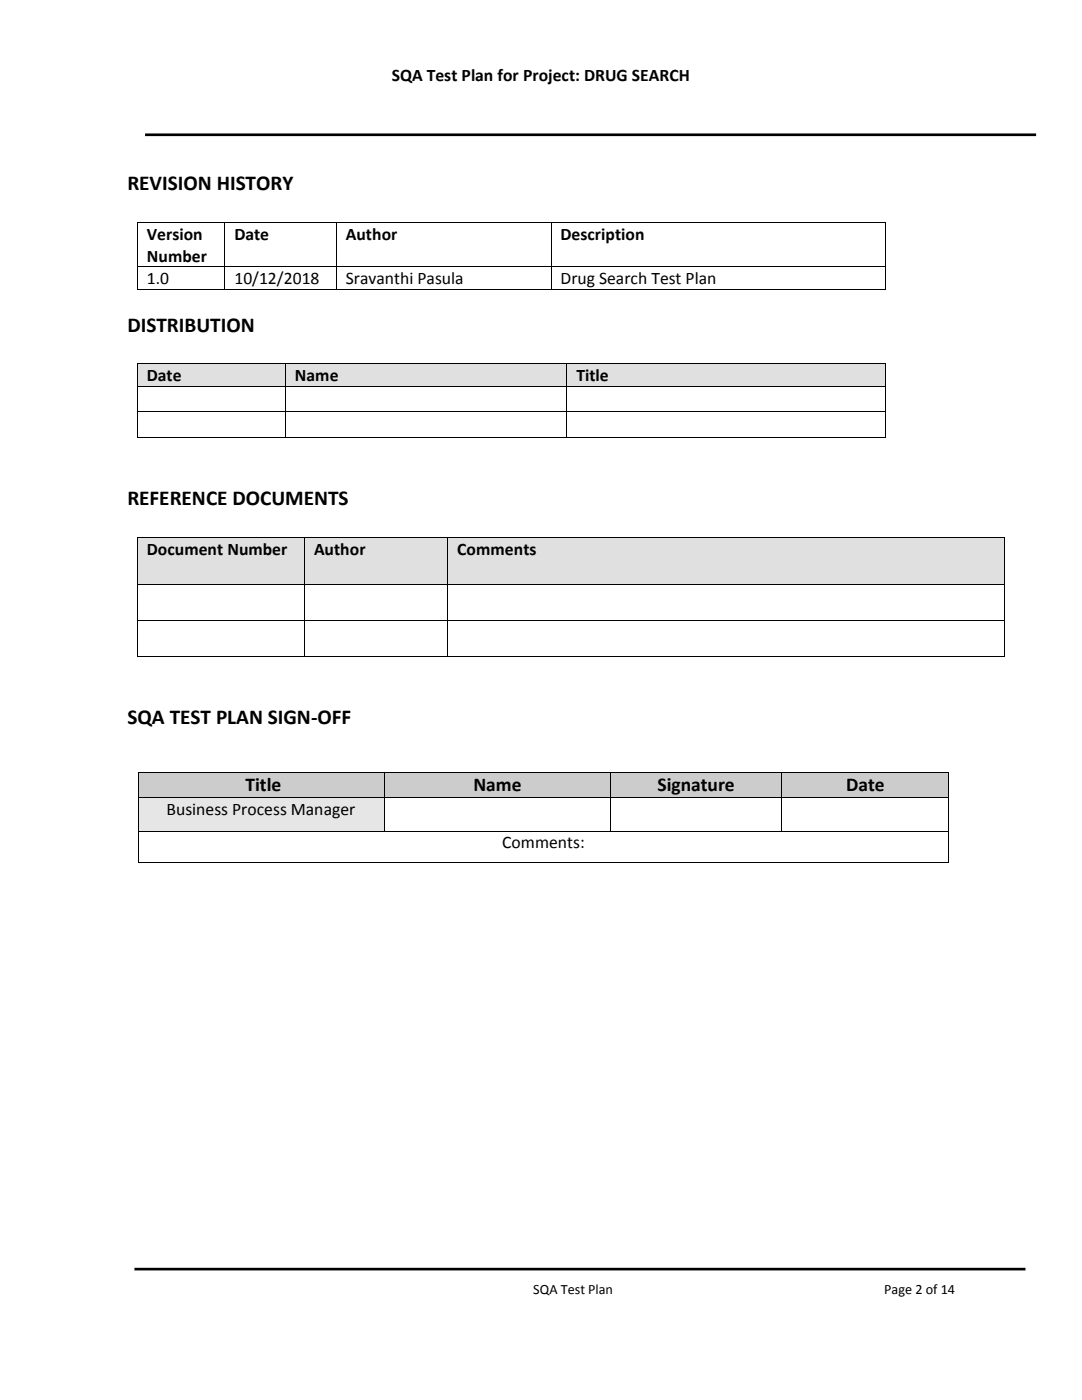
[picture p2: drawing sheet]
<svg xmlns="http://www.w3.org/2000/svg" width="216mm" height="279mm" viewBox="0 0 216 279" stroke-linecap="round" stroke-linejoin="round" font-family="sans-serif">
<defs><g id="words">
<g font-size="4.2">
<text x="25.4" y="37.9">REVISION HISTORY</text>
<text x="25.4" y="66.2">DISTRIBUTION</text>
<text x="25.4" y="100.7">REFERENCE DOCUMENTS</text>
<text x="25.4" y="144.5">SQA TEST PLAN SIGN-OFF</text>
</g>
<g font-size="3.9">
<text x="49" y="157.8">Title</text>
<text x="94.5" y="157.8">Name</text>
<text x="131.2" y="157.8">Signature</text>
<text x="168.9" y="157.8">Date</text>
</g>
<g font-size="3.5">
<text x="78.2" y="16.1">SQA Test Plan for Project: DRUG SEARCH</text>
<text x="29.3" y="48">Version</text>
<text x="46.8" y="48">Date</text>
<text x="69" y="48">Author</text>
<text x="111.9" y="48">Description</text>
<text x="29.3" y="52.2">Number</text>
<text x="29.3" y="56.7">1.0</text>
<text x="46.8" y="56.7">10/12/2018</text>
<text x="69" y="56.7">Sravanthi Pasula</text>
<text x="111.9" y="56.7">Drug Search Test Plan</text>
<text x="29.3" y="76">Date</text>
<text x="58.9" y="76">Name</text>
<text x="115" y="76">Title</text>
<text x="29.3" y="110.8">Document Number</text>
<text x="62.7" y="110.8">Author</text>
<text x="91.2" y="110.8">Comments</text>
<text x="33.2" y="162.6">Business Process Manager</text>
<text x="100.2" y="169.3">Comments:</text>
</g>
<g font-size="2.8">
<text x="106.4" y="258.2">SQA Test Plan</text>
<text x="176.4" y="258.2">Page 2 of 14</text>
</g>
</g></defs>
<path d="M28.9 26.9h177.8M26.8 253.3h177.8" fill="none" stroke="#000" stroke-width=".53"/>
<g fill="#000">
<path d="M27.3 44.4h.2v.2h-.2z" fill-rule="evenodd"/>
<path d="M27.3 44.4h.2v.2h-.2z" fill-rule="evenodd"/>
<path d="M27.3 53.2h.2v.1h-.2z" fill-rule="evenodd"/>
<path d="M27.3 57.7h.2v.1h-.2z" fill-rule="evenodd"/>
<path d="M27.3 57.7h.2v.1h-.2z" fill-rule="evenodd"/>
<path d="M44.8 44.4h.2v.2h-.2z" fill-rule="evenodd"/>
<path d="M44.8 53.2h.2v.1h-.2z" fill-rule="evenodd"/>
<path d="M44.8 57.7h.2v.1h-.2z" fill-rule="evenodd"/>
<path d="M67 44.4h.2v.2h-.2z" fill-rule="evenodd"/>
<path d="M67 53.2h.2v.1h-.2z" fill-rule="evenodd"/>
<path d="M67 57.7h.2v.1h-.2z" fill-rule="evenodd"/>
<path d="M109.9 44.4h.1v.2h-.1z" fill-rule="evenodd"/>
<path d="M109.9 53.2h.1v.1h-.1z" fill-rule="evenodd"/>
<path d="M109.9 57.7h.1v.1h-.1z" fill-rule="evenodd"/>
<path d="M176.6 44.4h.1v.2h-.1z" fill-rule="evenodd"/>
<path d="M176.6 44.4h.1v.2h-.1z" fill-rule="evenodd"/>
<path d="M176.6 53.2h.1v.1h-.1z" fill-rule="evenodd"/>
<path d="M176.6 57.7h.1v.1h-.1z" fill-rule="evenodd"/>
<path d="M176.6 57.7h.1v.1h-.1z" fill-rule="evenodd"/>
</g>
<g fill="none" stroke="#000" stroke-width=".2">
<path d="M27.4 44.6v8.6M27.4 53.3v4.4M27.5 44.5h17.3M27.5 53.3h17.3M27.5 57.7h17.3M44.9 44.6v8.6M44.9 53.3v4.4M45 44.5h22M45 53.3h22M45 57.7h22M67.1 44.6v8.6M67.1 53.3v4.4"/>
<path d="M67.2 44.5h42.7M67.2 53.3h42.7M67.2 57.7h42.7M110 44.6v8.6M110 53.3v4.4M110 44.5h66.6M110 53.3h66.6M110 57.7h66.6M176.6 44.6v8.6M176.6 53.3v4.4"/>
</g>
<g fill="#e0e0e0">
<path d="M27.5 72.7h29.4v4.3h-29.4z" fill-rule="evenodd"/>
<path d="M29.3 72.7h25.7v4.3h-25.7z" fill-rule="evenodd"/>
<path d="M57 72.7h56v4.3h-56z" fill-rule="evenodd"/>
<path d="M58.9 72.7h52.3v4.3h-52.3z" fill-rule="evenodd"/>
<path d="M113.2 72.7h63.4v4.3h-63.4z" fill-rule="evenodd"/>
<path d="M115 72.7h59.7v4.3h-59.7z" fill-rule="evenodd"/>
</g>
<g fill="#000">
<path d="M27.3 72.5h.2v.2h-.2z" fill-rule="evenodd"/>
<path d="M27.3 72.5h.2v.2h-.2z" fill-rule="evenodd"/>
<path d="M27.3 77h.2v.1h-.2z" fill-rule="evenodd"/>
<path d="M56.9 72.5h.1v.2h-.1z" fill-rule="evenodd"/>
<path d="M56.9 77h.1v.1h-.1z" fill-rule="evenodd"/>
<path d="M113 72.5h.2v.2h-.2z" fill-rule="evenodd"/>
<path d="M113 77h.2v.1h-.2z" fill-rule="evenodd"/>
<path d="M176.6 72.5h.1v.2h-.1z" fill-rule="evenodd"/>
<path d="M176.6 72.5h.1v.2h-.1z" fill-rule="evenodd"/>
<path d="M176.6 77h.1v.1h-.1z" fill-rule="evenodd"/>
<path d="M27.3 82h.2v.2h-.2z" fill-rule="evenodd"/>
<path d="M27.3 87.1h.2v.2h-.2z" fill-rule="evenodd"/>
<path d="M27.3 87.1h.2v.2h-.2z" fill-rule="evenodd"/>
<path d="M56.9 82h.1v.2h-.1z" fill-rule="evenodd"/>
<path d="M56.9 87.1h.1v.2h-.1z" fill-rule="evenodd"/>
<path d="M113 82h.2v.2h-.2z" fill-rule="evenodd"/>
<path d="M113 87.1h.2v.2h-.2z" fill-rule="evenodd"/>
<path d="M176.6 82h.1v.2h-.1z" fill-rule="evenodd"/>
<path d="M176.6 87.1h.1v.2h-.1z" fill-rule="evenodd"/>
<path d="M176.6 87.1h.1v.2h-.1z" fill-rule="evenodd"/>
</g>
<g fill="none" stroke="#000" stroke-width=".2">
<path d="M27.4 72.7v4.3M27.4 77.1v4.9M27.5 72.6h29.4M27.5 77.1h29.4M56.9 72.7v4.3M56.9 77.1v4.9M57 72.6h56M57 77.1h56M113.1 72.7v4.3M113.1 77.1v4.9M113.2 72.6h63.4M113.2 77.1h63.4"/>
<path d="M176.6 72.7v4.3M176.6 77.1v4.9M27.4 82.2v4.9M27.5 82.1h29.4M27.5 87.2h29.4M56.9 82.2v4.9M57 82.1h56M57 87.2h56M113.1 82.2v4.9M113.2 82.1h63.4M113.2 87.2h63.4M176.6 82.2v4.9"/>
</g>
<g fill="#e0e0e0">
<path d="M27.5 107.4h33.1v9.1h-33.1z" fill-rule="evenodd"/>
<path d="M29.3 107.4h29.6v4.3h-29.6z" fill-rule="evenodd"/>
<path d="M60.8 107.4h28.4v9.1h-28.4z" fill-rule="evenodd"/>
<path d="M62.7 107.4h24.7v4.3h-24.7z" fill-rule="evenodd"/>
<path d="M89.4 107.4h111v9.1h-111z" fill-rule="evenodd"/>
<path d="M91.2 107.4h107.4v4.3h-107.4z" fill-rule="evenodd"/>
</g>
<g fill="#000">
<path d="M27.3 107.2h.2v.2h-.2z" fill-rule="evenodd"/>
<path d="M27.3 107.2h.2v.2h-.2z" fill-rule="evenodd"/>
<path d="M27.3 116.5h.2v.1h-.2z" fill-rule="evenodd"/>
<path d="M60.7 107.2h.1v.2h-.1z" fill-rule="evenodd"/>
<path d="M60.7 116.5h.1v.1h-.1z" fill-rule="evenodd"/>
<path d="M89.3 107.2h.1v.2h-.1z" fill-rule="evenodd"/>
<path d="M89.3 116.5h.1v.1h-.1z" fill-rule="evenodd"/>
<path d="M200.4 107.2h.2v.2h-.2z" fill-rule="evenodd"/>
<path d="M200.4 107.2h.2v.2h-.2z" fill-rule="evenodd"/>
<path d="M200.4 116.5h.2v.1h-.2z" fill-rule="evenodd"/>
<path d="M27.3 123.8h.2v.1h-.2z" fill-rule="evenodd"/>
<path d="M27.3 130.9h.2v.2h-.2z" fill-rule="evenodd"/>
<path d="M27.3 130.9h.2v.2h-.2z" fill-rule="evenodd"/>
<path d="M60.7 123.8h.1v.1h-.1z" fill-rule="evenodd"/>
<path d="M60.7 130.9h.1v.2h-.1z" fill-rule="evenodd"/>
<path d="M89.3 123.8h.1v.1h-.1z" fill-rule="evenodd"/>
<path d="M89.3 130.9h.1v.2h-.1z" fill-rule="evenodd"/>
<path d="M200.4 123.8h.2v.1h-.2z" fill-rule="evenodd"/>
<path d="M200.4 130.9h.2v.2h-.2z" fill-rule="evenodd"/>
<path d="M200.4 130.9h.2v.2h-.2z" fill-rule="evenodd"/>
</g>
<g fill="none" stroke="#000" stroke-width=".2">
<path d="M27.4 107.4v9.1M27.4 116.6v7.2M27.5 107.3h33.2M27.5 116.6h33.2M60.8 107.4v9.1M60.8 116.6v7.2M60.8 107.3h28.5M60.8 116.6h28.5M89.3 107.4v9.1M89.3 116.6v7.2M89.4 107.3h111M89.4 116.6h111"/>
<path d="M200.5 107.4v9.1M200.5 116.6v7.2M27.4 123.9v7M27.5 123.8h33.2M27.5 131h33.2M60.8 123.9v7M60.8 123.8h28.5M60.8 131h28.5M89.3 123.9v7M89.4 123.8h111M89.4 131h111M200.5 123.9v7"/>
</g>
<g fill="#ccc">
<path d="M27.7 154.2h48.8v4.9h-48.8z" fill-rule="evenodd"/>
<path d="M29.6 154.2h45.1v4.7h-45.1z" fill-rule="evenodd"/>
<path d="M76.7 154.2h45.1v4.9h-45.1z" fill-rule="evenodd"/>
<path d="M78.5 154.2h41.5v4.7h-41.5z" fill-rule="evenodd"/>
<path d="M121.9 154.2h34v4.9h-34z" fill-rule="evenodd"/>
<path d="M123.8 154.2h30.3v4.7h-30.3z" fill-rule="evenodd"/>
<path d="M156.1 154.2h33.2v4.9h-33.2z" fill-rule="evenodd"/>
<path d="M157.9 154.2h29.5v4.7h-29.5z" fill-rule="evenodd"/>
</g>
<g fill="#000">
<path d="M27.6 154h.1v.2h-.1z" fill-rule="evenodd"/>
<path d="M27.6 154h.1v.2h-.1z" fill-rule="evenodd"/>
<path d="M76.6 154h.1v.2h-.1z" fill-rule="evenodd"/>
<path d="M121.8 154h.1v.2h-.1z" fill-rule="evenodd"/>
<path d="M155.9 154h.2v.2h-.2z" fill-rule="evenodd"/>
<path d="M189.3 154h.1v.2h-.1z" fill-rule="evenodd"/>
<path d="M189.3 154h.1v.2h-.1z" fill-rule="evenodd"/>
</g>
<path d="M27.7 154.2v4.9M27.7 154.1h48.9M76.6 154.2v4.9M76.7 154.1h45.1M121.9 154.2v4.9M121.9 154.1h34M156 154.2v4.9M156.1 154.1h33.2M189.3 154.2v4.9" fill="none" stroke="#000" stroke-width=".2"/>
<g fill="#e6e6e6">
<path d="M27.7 159.3h48.8v6.5h-48.8z" fill-rule="evenodd"/>
<path d="M29.6 159.3h45.1v4.3h-45.1z" fill-rule="evenodd"/>
</g>
<g fill="#000">
<path d="M27.6 159.1h.1v.1h-.1z" fill-rule="evenodd"/>
<path d="M76.6 159.1h.1v.1h-.1z" fill-rule="evenodd"/>
<path d="M121.8 159.1h.1v.1h-.1z" fill-rule="evenodd"/>
<path d="M155.9 159.1h.2v.1h-.2z" fill-rule="evenodd"/>
<path d="M189.3 159.1h.1v.1h-.1z" fill-rule="evenodd"/>
<path d="M27.6 165.8h.1v.1h-.1z" fill-rule="evenodd"/>
<path d="M27.6 172.1h.1v.2h-.1z" fill-rule="evenodd"/>
<path d="M27.6 172.1h.1v.2h-.1z" fill-rule="evenodd"/>
<path d="M76.6 165.8h.1v.1h-.1z" fill-rule="evenodd"/>
<path d="M121.8 165.8h.1v.1h-.1z" fill-rule="evenodd"/>
<path d="M155.9 165.8h.2v.1h-.2z" fill-rule="evenodd"/>
<path d="M189.3 165.8h.1v.1h-.1z" fill-rule="evenodd"/>
<path d="M189.3 172.1h.1v.2h-.1z" fill-rule="evenodd"/>
<path d="M189.3 172.1h.1v.2h-.1z" fill-rule="evenodd"/>
</g>
<g fill="none" stroke="#000" stroke-width=".2">
<path d="M27.7 159.2v6.6M27.7 159.2h48.9M76.6 159.2v6.6M76.7 159.2h45.1M121.9 159.2v6.6M121.9 159.2h34M156 159.2v6.6M156.1 159.2h33.2M189.3 159.2v6.6M27.7 165.9v6.2M27.7 165.8h48.9M27.7 172.2h161.6"/>
<path d="M76.7 165.8h45.1M121.9 165.8h34M156.1 165.8h33.2M189.3 165.9v6.2"/>
</g>
<use href="#words"/>
</svg>
